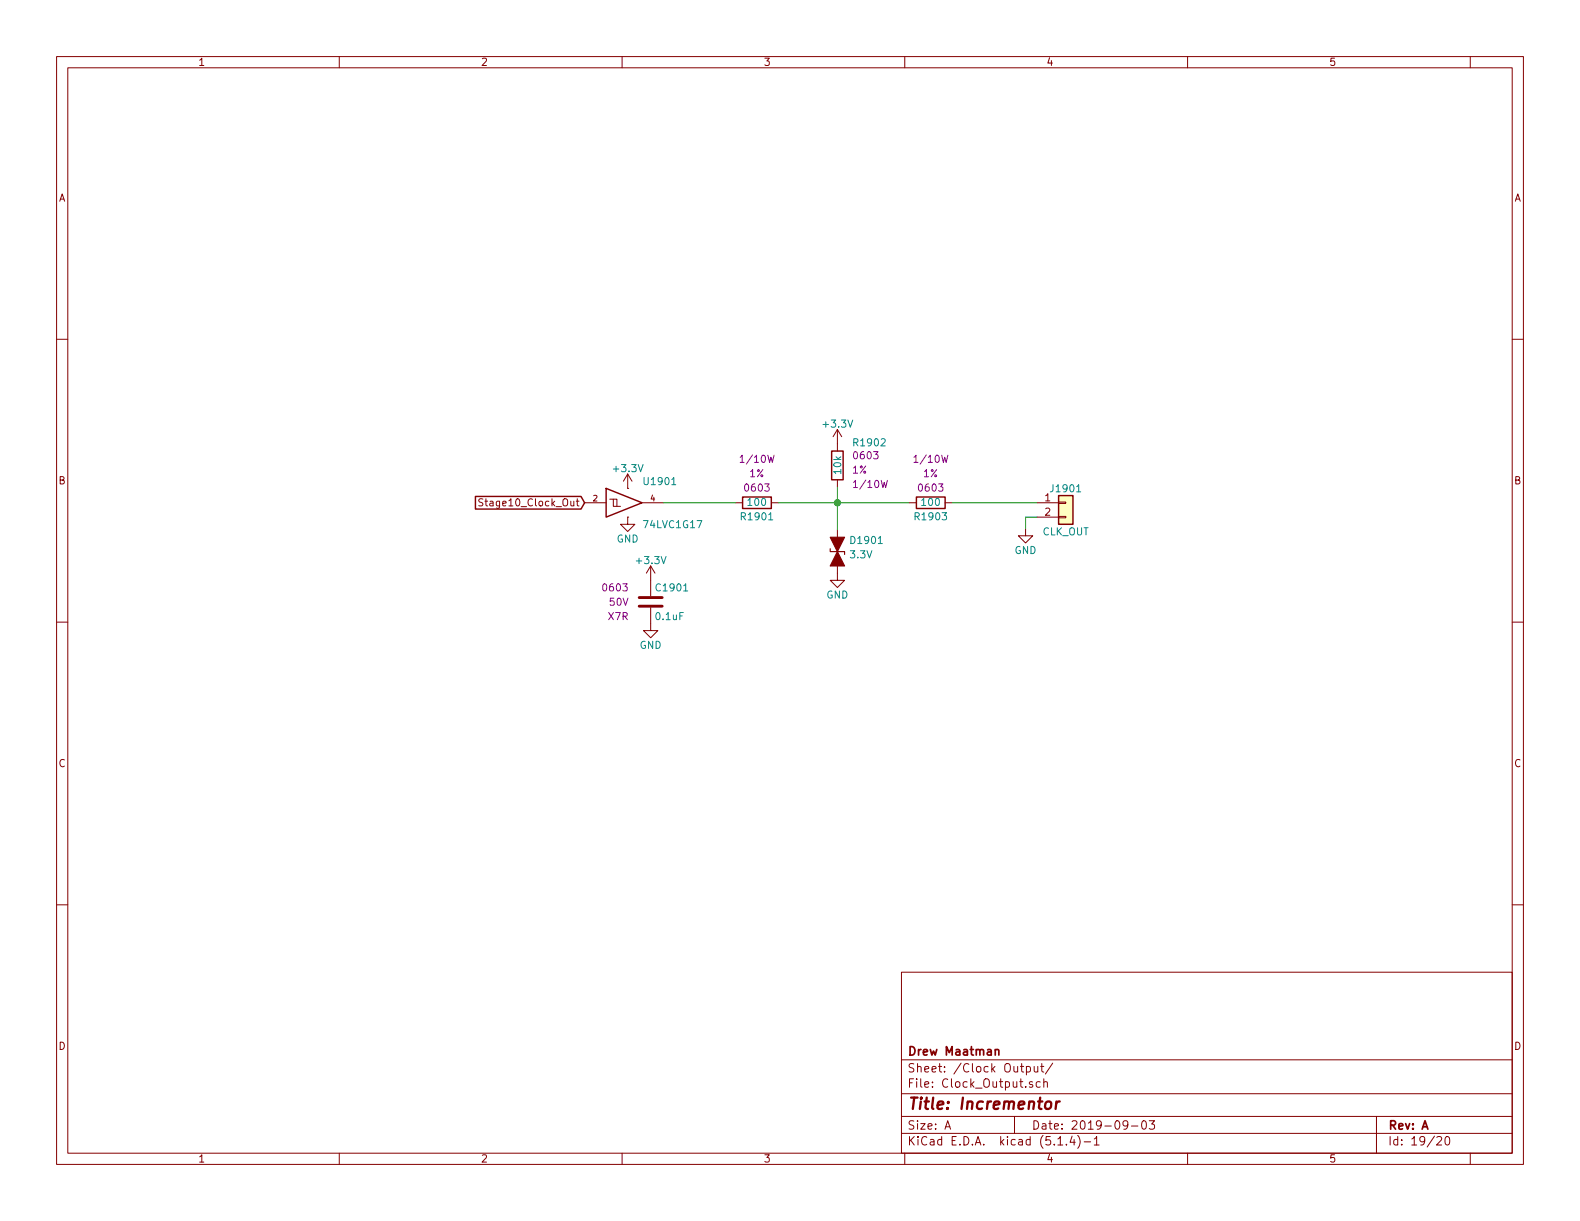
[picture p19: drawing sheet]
<svg xmlns="http://www.w3.org/2000/svg" width="279mm" height="216mm" viewBox="0 0 279 216" stroke-linecap="round" stroke-linejoin="round" font-family="sans-serif">
<defs><g id="words">
<text font-size="2.8" fill="#840000" x="160.4" y="196.2">Title: Incrementor</text>
<g font-size="2.1" fill="#840000">
<text x="160.4" y="189.6">Sheet: /Clock Output/</text>
<text x="160.4" y="186.6">Drew Maatman</text>
<text x="160.4" y="192.3">File: Clock_Output.sch</text>
<text x="160.4" y="202.5">KiCad E.D.A. kicad (5.1.4)-1</text>
<text x="160.4" y="199.7">Size: A</text>
<text x="182.4" y="199.7">Date: 2019-09-03</text>
<text x="245.4" y="199.7">Rev: A</text>
<text x="245.4" y="202.5">Id: 19/20</text>
</g>
<g font-size="1.8" fill="#840000">
<text x="35" y="11.6">1</text>
<text x="85" y="11.6">2</text>
<text x="135" y="11.6">3</text>
<text x="185" y="11.6">4</text>
<text x="235" y="11.6">5</text>
<text x="10.4" y="35.6">A</text>
<text x="267.8" y="35.6">A</text>
<text x="10.4" y="85.6">B</text>
<text x="86" y="89.5">Stage10_Clock_Out</text>
<text x="184.8" y="88.6">1</text>
<text x="267.8" y="85.6">B</text>
<text x="184.8" y="91.2">2</text>
<text x="10.4" y="135.6">C</text>
<text x="267.8" y="135.6">C</text>
<text x="10.4" y="185.6">D</text>
<text x="267.8" y="185.6">D</text>
<text x="35" y="205.5">1</text>
<text x="85" y="205.5">2</text>
<text x="135" y="205.5">3</text>
<text x="185" y="205.5">4</text>
<text x="235" y="205.5">5</text>
</g>
<g font-size="1.8" fill="#008484">
<text x="145.7" y="75.6">+3.3V</text>
<text x="108.7" y="83.5">+3.3V</text>
<text x="148.8" y="83.7" transform="rotate(-90 148.8 83.7)">10k</text>
<text x="151.2" y="78.9">R1902</text>
<text x="114.1" y="85.8">U1901</text>
<text x="132.4" y="89.5">100</text>
<text x="163.1" y="89.5">100</text>
<text x="186" y="87">J1901</text>
<text x="109" y="95.9">GND</text>
<text x="114" y="93.4">74LVC1G17</text>
<text x="131.3" y="92">R1901</text>
<text x="162" y="92">R1903</text>
<text x="184.3" y="94.7">CLK_OUT</text>
<text x="112.7" y="99.7">+3.3V</text>
<text x="150.4" y="98.7">3.3V</text>
<text x="150.6" y="96.2">D1901</text>
<text x="179.4" y="98">GND</text>
<text x="116.2" y="104.6">C1901</text>
<text x="146.1" y="105.8">GND</text>
<text x="116.1" y="109.7">0.1uF</text>
<text x="113.1" y="114.7">GND</text>
</g>
<g font-size="1.8" fill="#840084">
<text x="131.3" y="81.8">1/10W</text>
<text x="150.7" y="83.7">1%</text>
<text x="151.2" y="81.2">0603</text>
<text x="162.1" y="81.8">1/10W</text>
<text x="131.9" y="86.9">0603</text>
<text x="132.6" y="84.4">1%</text>
<text x="151.4" y="86.3">1/10W</text>
<text x="162.6" y="86.9">0603</text>
<text x="163.3" y="84.4">1%</text>
<text x="106.8" y="104.6">0603</text>
<text x="107.8" y="107.1">50V</text>
<text x="107.6" y="109.7">X7R</text>
</g>
<g font-size="1.4" fill="#840000">
<text x="104.9" y="88.6">2</text>
<text x="115.1" y="88.6">4</text>
</g>
</g></defs>
<g fill="none" stroke="#840000" stroke-width=".18">
<path d="M10 10h259.4v195.9h-259.4zM12 12h255.4v191.9h-255.4zM60 10v2M110 10v2M160 10v2M210 10v2M260 10v2M10 60h2M267.4 60h2M148.1 75.9v3.9M148.1 75.9l-.8 1.3M148.1 75.9l.7 1.3"/>
<path d="M85.4 88.3l-.5-.1-.2 .1v.2l.1 .2 .5 .2 .1 .3-.3 .3-.4-.1M103.4 88.9h3.8M107.8 88.3h.7v1.2h1.2M108.5 88.3h.6v1.2M111 91.4h.1M111 86.4h.1M111 91.4v1.3h1.3l-1.3 1.3-1.3-1.3h1.3M111 83.8l-.8 1.3M111 83.8v2.6M111 83.8l.8 1.3M113.5 88.9h3.8M130 88.9h1.3"/>
<path d="M136.4 88.9h1.3M148.1 93.7v8.9h1.3l-1.3 1.3-1.3-1.3h1.3M148.1 84.8v1.3M160.8 88.9h1.3M167.1 88.9h1.3M181.4 93.5v1.2h-1.3l1.3 1.3 1.2-1.3h-1.2M183.4 88.9h3.8M183.4 91.4h3.8M187.2 91.3h1.3v.3h-1.3zM187.2 88.8h1.3v.2h-1.3zM10 110h2M115.1 107.4v4.1h1.2l-1.2 1.3-1.3-1.3h1.3"/>
<path d="M115.1 100.1l-.8 1.2M115.1 100.1v5.3M115.1 100.1l.7 1.2M267.4 110h2M10 160h2M267.4 160h2M159.4 171.9h108v32h-108zM159.4 197.4h108M159.4 193.4h108M159.4 187.4h108M167.1 199.7l.5-1.5 .5 1.5M167.2 199.2h.8"/>
<path d="M179.4 197.4v3M180.4 188.6h.6M180.7 188.1v1.3l.3 .2M181.5 188.6h.4l.3 .2v.6l-.3 .2-.4-.1M181.5 188.6v1.5M182.6 191.3h-.4l-.2 .2 .1 .2 .5 .1v.4h-.6M182.9 188.6l.1 .9 .3 .1 .2-.2M183.5 188.6v1M183.9 191.3h-.4l-.3 .2 .2 .7h.5M184 188.6h.6M184.2 188.1v1.3l.4 .2M184.6 191.4l.2-.1h.4v1"/>
<path d="M184.6 190.8v1.5M186.2 188l-1.3 1.9M199.4 198.8l-.1 .2a.48 .48 0 0 1-.6 0v-.7a.48 .48 0 0 1 .6-.1l.1 .1a1.19 1.19 0 0 1-.2 1.3l-.5 .1M200.1 199.1h1.1M202 198.3l.4-.1a.94 .94 0 0 1 0 1.5 .82 .82 0 0 1-.4-1.4zM203.2 198.2h1l-.5 .6 .4 .1v.6l-.2 .2-.7-.2M243.4 197.4v6.5M60 203.9v2M110 203.9v2M159.4 200.4h108M160 203.9v2M187.1 202.5h.8"/>
<path d="M188.6 202.3v.2M189.6 200.9l-.4 1.1h.9M189.9 201.5v1M190.6 200.8a1.71 1.71 0 0 1 0 2.2M191.7 201.9h1.2M193.5 201.4l.4-.4v1.5M193.5 202.5h.9M210 203.9v2M254.1 201.1l.2-.1h.4l.2 .4-.9 1.1h.9M255.7 201.1l.3-.1a.94 .94 0 0 1 0 1.5l-.4-.3-.1-.7zM260 203.9v2"/>
</g>
<path d="M185 194.9a.51 .51 0 0 1 .5-.2 .51 .51 0 0 1 .4 .4v.6a.56 .56 0 0 1-.6 .4 .56 .56 0 0 1-.5-.4zM186.8 194.8l-.1 1.3M187.4 194.8a.55 .55 0 0 0-.6 .3" fill="none" stroke="#840000" stroke-width=".41"/>
<path d="M176 185.7l.2-.1h.4v1M176 185.6v1" fill="none" stroke="#840000" stroke-width=".3"/>
<path d="M187.2 87.6h2.5v5.1h-2.5z" fill="#ffffc2" stroke="#ffffc2" stroke-width=".18"/>
<path d="M147.1 79.8h2v5h-2zM84.1 87.8h18.6l.7 1.1-.7 1.1h-18.6zM107.2 86.4l6.3 2.5-6.3 2.5zM131.3 87.9h5.1v2h-5.1zM162.1 87.9h5v2h-5zM187.2 87.6h2.5v5.1h-2.5z" fill="none" stroke="#840000" stroke-width=".25"/>
<path d="M190.4 87h.7" fill="none" stroke="#008484" stroke-width=".18"/>
<g fill="#840000" stroke="#840000" stroke-width=".2">
<path d="M146.8 95h2.6l-1.3 2.5z"/>
<path d="M148.1 97.5l1.3 2.6h-2.6z"/>
</g>
<path d="M146.8 97v.5h2.6v.5" fill="none" stroke="#840000" stroke-width=".2"/>
<path d="M113 107.2h4.1M113 105.7h4.1" fill="none" stroke="#840000" stroke-width=".51"/>
<path d="M117.3 88.9h12.7M137.7 88.9h23.1M148.1 86.1v7.6M168.4 88.9h15M183.4 91.4h-2v2.1" fill="none" stroke="#008400" stroke-width=".18"/>
<circle cx="148.1" cy="88.9" r=".51" fill="#008400" stroke="#008400" stroke-width=".25"/>
<use href="#words"/>
</svg>
